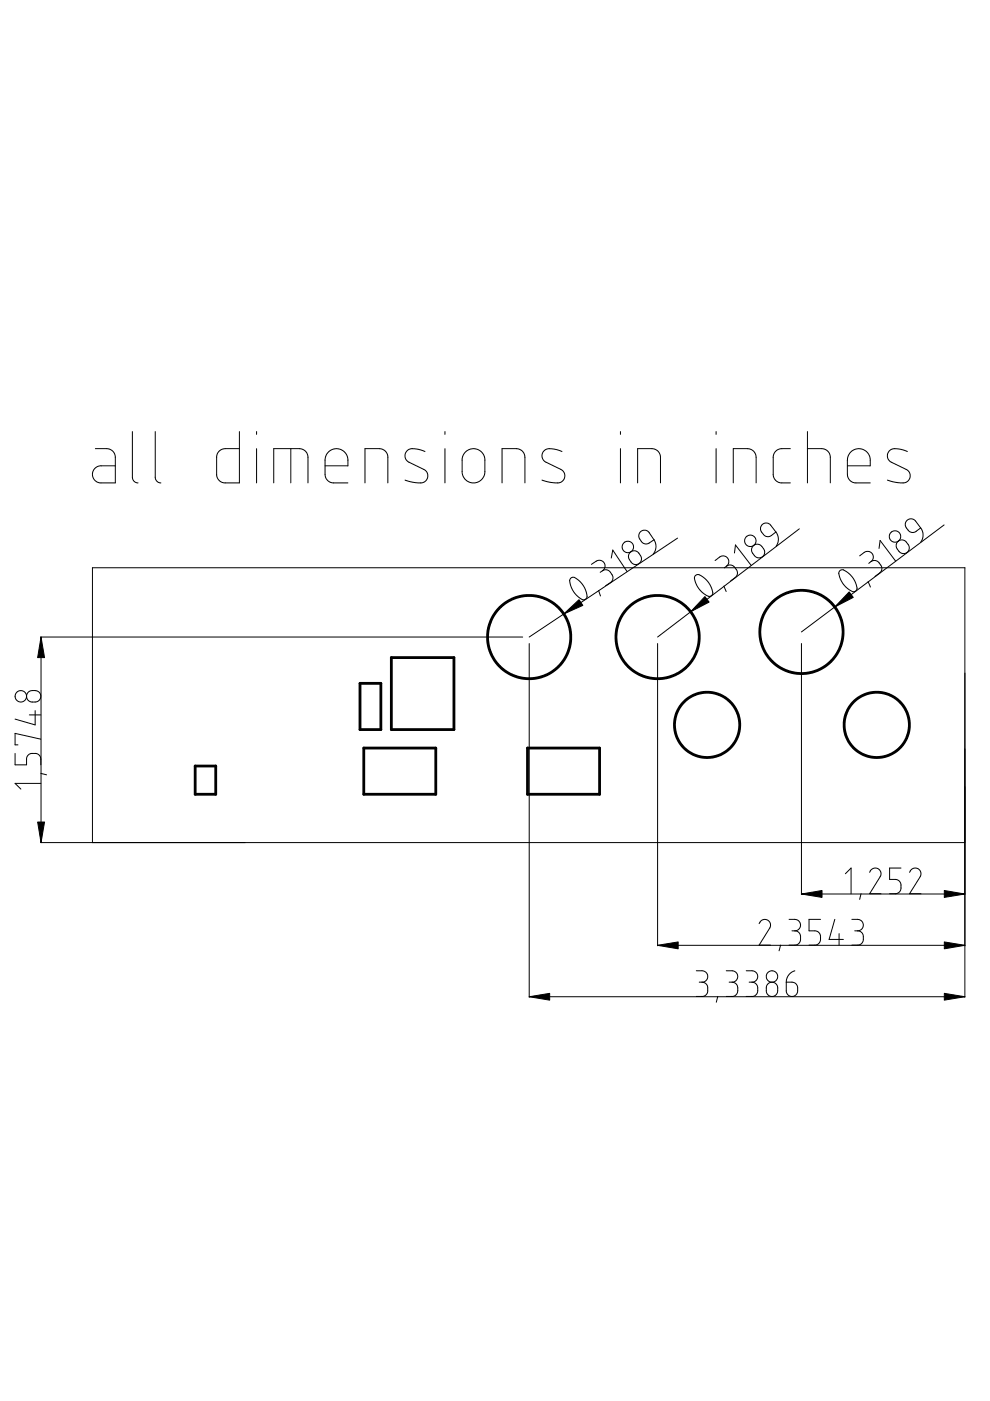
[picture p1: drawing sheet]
<svg xmlns="http://www.w3.org/2000/svg" width="210mm" height="297mm" viewBox="0 0 210 297" stroke-linecap="round" stroke-linejoin="round" font-family="sans-serif">
<g fill="none" stroke="#000" stroke-width=".21">
<path d="M20.2 95.1l2.8 .1 .7 .3 .5 .5 .2 .8v5.6h-3.2l-1-.5-.5-.6-.1-.9 .2-.7 .5-.6 .9-.3h3.2M28.1 91.5v9.8l.4 .8 .8 .3M32.9 91.5v9.8l.4 .8 .8 .3M50.8 91.5v10.9h-3.3l-.6-.2-.6-.5-.4-.9v-4.1l.3-.7 .6-.6 .7-.3h3.3M54.4 91.5v.6M54.4 95.1v7.3M61.7 95.1v7.3M68.9 98.8h4.9l-.1-1.9-.3-.6-.6-.7-.7-.4-1.1-.1-1 .4-.7 .7-.4 1.2v3.5l.4 .8 .8 .6 3.7 .1M90.1 95.7l-1.6-.5h-1.5l-.8 .5-.3 .6v.5l.2 .6 .4 .5 3.9 2 .3 .7-.2 1-.5 .6-.6 .2-1.9-.1-1.6-.5M94.3 91.5v.6M94.3 95.1v7.3M98.6 96l.9-.7 1.2-.2 1.2 .5 .7 .9 .2 .8v3.2l-.6 1.1-.8 .6-.7 .2-1.1-.1-.8-.5-.6-.8-.2-.7v-3z"/>
<path d="M119.1 95.7l-1.5-.5-1.4-.1-.7 .3-.3 .4-.3 1 .2 .6 .4 .5 3.9 1.9 .4 1-.3 .9-.5 .5-.6 .2-1.8-.1-1.7-.5M131.6 91.5v.6M131.6 95.1v7.3M151.8 91.5v.6M151.8 95.1v7.3M167.6 95.1h-1.9l-.8 .2-.6 .5-.4 1v4l.4 .8 .4 .5 .8 .3h2.1M171.2 95.1l3.4 .1 .7 .3 .4 .4 .3 .9v5.6M171.2 91.5v10.9M179.7 98.8h4.8l-.1-2-.3-.6-.5-.6-.7-.4-1.1-.1-1.1 .4-.6 .6-.4 1.2v3.5l.3 .9 .9 .6 3.6 .1M192.4 95.7l-1.6-.5h-1.6l-.8 .6-.2 1 .1 .6 .5 .5 3.8 2 .4 .7-.1 .7-.2 .5-.8 .5-1 .1-2.7-.6M58 102.4v-7.3h5.6l.6 .2 .6 .4 .4 .6 .1 .6v5.5M77.4 102.4v-7.3h3.3l.7 .3 .5 .4 .3 .9v5.7"/>
<path d="M106.4 102.4v-7.3h3.3l.9 .4 .4 .5 .3 .9v5.5M125.4 119.7l1.3-.8 .6-.1 .5 .2 .4 .5 .1 .6-.2 .5-.4 .4M129.6 118.3l.3-1.7 3 4.6M133.6 117.1l.7-.3h.5l.5 .3 .6 .9 .1 .4-.1 .6-.3 .4-.9 .3-.8-.3-.7-1.3zM135.2 102.4v-7.3l3.4 .1 .7 .3 .4 .4 .3 .9v5.6M135.8 112.7l.6-.3 .9 .2 1.4 1.8-1.4 .9h-.4l-.6-.2-.9-1.3 .1-.7zM138.7 114.4l.3 .6 .1 1-.2 .7-.4 .8M143.7 114.1l-31.5 21M151.6 118.9l1.3-1 .9 .1 .5 .4 .2 .5v.6l-.4 .5M155.5 102.4v-7.3l3.4 .1 .7 .3 .5 .5 .2 .9v5.5M155.7 117.2l.2-1.7 3.4 4.4M159.7 115.7l1-.3 .8 .4 .6 1.2-.2 .7-.3 .4-.9 .2-.7-.5-.7-1.1 .1-.6z"/>
<path d="M161.6 111.2l.6-.3 .8 .1 .4 .3 1.1 1.5-1.2 .9h-1l-.4-.4-.6-.8v-.7zM164.5 112.8l.4 .6 .1 .8-.1 .9-.4 .7M169.5 112.1l-30.1 23M182.3 117.9l1.2-.9h1l.5 .5 .2 .5-.2 .7-.3 .4M184.7 119.1l.6-.3 .7 .2 .9 1.2 .1 .6-.3 .5-1.2 .9M184.7 119.1l-.5 .3M186.4 116.3l.2-1.7 3.3 4.4M190.3 114.9l.8-.4 .7 .1 .3 .3 .7 1v.5l-.2 .5-.8 .5-.7-.1-.4-.3-.7-1.1zM192.2 110.4l.8-.4 .6 .1 .4 .2 1.2 1.6-1.3 .9h-.9l-1-1.2v-.7zM195.2 111.9l.5 1.3-.1 1-.4 .8M200.2 111.3l-30.3 22.7M8.6 135.1h102.2"/>
<path d="M8.7 135.1v43.5M112.2 136.4v75M120.9 122.7l.4-.3h.5l.9 .6 .8 .9 .6 1 .3 1.1 .1 .6-.3 .4-.6 .2-.6-.3-1.4-1.4-.7-1.7-.1-.8zM126.9 125.2l.4 1.2M127.7 121l.6-.2 .8 .2 .9 1.3-.3 1-1.3 .9M127.7 121l-.4 .3M139.4 136.4v64.1M147.4 122.1l.4-.3h.4l1 .7 .8 .7 1 1.7 .1 .9-.2 .4-.7 .2-.9-.5-.8-.7-1.1-1.8-.2-.7zM153.5 124.3l.5 1.1M154.1 120l.6-.2 .6 .1 .4 .3 .6 .9 .1 .5-.3 .6-1.2 1M154.1 120l-.5 .4M169.9 136.4v53.3"/>
<path d="M178.1 121l.4-.2h.4l1.1 .8 .7 .8 .6 .9 .4 1.2v.4l-.3 .4-.7 .1-1-.6-.9-.9-.8-1.6-.2-.9zM184.1 123.3l.5 1.2M3.2 159.7v2.5h2.4l.1-1.7 .4-.5 .5-.3 1.2 .1 .6 .4 .2 .5 .1 1.5M5.9 146.8l.7-.4 1.3 .1 .7 .7v.9l-.4 .5-.5 .2h-1.3l-.5-.4-.2-.4v-.7zM6.2 151.6h2.5M7.5 150.7v3l-4.3-1.2M8.7 156.7l-5.5-1.2v2.4h.6M8.6 178.6h196M8.7 166.1h-5.5l1.2 1.2M8.7 164l1.2 .3M19.6 178.6v-58.2h185v91M161 195.8l.5-.7 .9-.2 .7 .4 .3 .9-.1 .5-2.3 3.7h2.4"/>
<path d="M167.3 194.9l1.7 .1 .6 .6 .1 .6-.2 .7-.5 .4-.5 .1M167.9 197.4h.6M168.5 197.4l.7 .1 .5 .6v1.5l-.4 .5-.5 .2-1.5 .1M169.9 189.5h34.7M174 194.9h-2.5v2.5l1.8 .1 .4 .3 .3 .6-.1 1.1-.4 .6-.7 .3h-1.3M177 194.9l-1.2 4.3h3M177.9 198v2.4M179.2 185.3l1.2-1.3v5.5M180.6 194.9l1.7 .1 .6 .6 .1 .6-.2 .7-.5 .4-.5 .1M181.2 197.4h.6M181.8 197.4l.7 .1 .5 .6v1.5l-.4 .5-.4 .2-1.6 .1M182.6 189.5l-.3 1.2"/>
<path d="M184.4 185l.3-.6 .7-.4 .8 .2 .5 .6v.9l-2.3 3.8h2.4M191 184h-2.4v2.5h1.7l.5 .4 .2 .6v.9l-.4 .8-.6 .3h-1.4M192.8 185l.5-.7 .6-.3 .7 .1 .5 .5 .2 .5-.1 .7-2.4 3.7h2.5M112.2 211.3h92.4M139.4 200.4h65.2M147.6 205.8l1.7 .1 .6 .6 .2 .7-.3 .6-.4 .3-.6 .1M148.3 208.2h.5M148.8 208.2l.7 .2 .4 .5 .1 1.5-.3 .6-.5 .2-1.6 .1M152.2 211.3l-.3 1.2M154 205.8l1.6 .1 .7 .5 .1 .5-.1 .6-.4 .5-.7 .2M154.6 208.2h.6M155.2 208.2l.8 .3 .3 .5v1.5l-.3 .5-.4 .2-1.6 .1"/>
<path d="M158.2 205.8l1.7 .1 .6 .5 .2 .5-.1 .6-.5 .5-.7 .2M158.8 208.2h.6M159.4 208.2l.8 .3 .4 .5v1.5l-.3 .5-.6 .2-1.5 .1M162.8 208.6l.4-.3 .5-.1 .6 .2 .3 .3 .3 .5v1l-.2 .6-.4 .3-.8 .2-.9-.6-.1-.4v-1zM165.5 200.4l-.3 1.2M166.7 208.2l1.4 .1 .8 .4 .2 .6v.9l-.1 .5-.5 .4-.8 .2-.8-.6-.2-.5zM168.5 205.8l-.7 .4-.5 .5-.4 .6-.2 .9"/>
<circle cx="133.1" cy="116" r="1.21"/>
<circle cx="159.1" cy="114.7" r="1.22"/>
<circle cx="189.8" cy="113.7" r="1.21"/>
<circle cx="4.4" cy="147.6" r="1.21"/>
<circle cx="163.7" cy="207" r="1.21"/>
</g>
<g fill="none" stroke="#000" stroke-width=".59">
<path d="M83 139.4h13.2v15.3h-13.2zM76.3 144.9h4.5v9.8h-4.5zM77.1 158.6h15.3v9.8h-15.3zM111.8 158.6h15.3v9.8h-15.3zM41.4 162.4h4.3v6h-4.3z"/>
<circle cx="112.2" cy="135.1" r="8.8"/>
<circle cx="139.4" cy="135.1" r="8.8"/>
<circle cx="169.9" cy="134" r="8.8"/>
<circle cx="149.9" cy="153.7" r="6.9"/>
<circle cx="185.9" cy="153.7" r="6.9"/>
</g>
<path d="M8.7 135.1l.7 4.3h-1.4zM119.5 130.2l3.3-3.1 .8 1.3zM149.5 126.5l.8 1.2-3.9 2zM180 125.5l.9 1.2-3.9 2zM8 174.3h1.4l-.7 4.3zM169.9 189.5l4.4-.7v1.5zM200.2 188.8l4.4 .7-4.4 .8zM112.2 211.3l4.3-.7v1.4zM139.4 200.4l4.4-.7v1.5zM200.2 199.7l4.4 .7-4.4 .8zM200.2 210.6l4.4 .7-4.4 .7z" fill="#000" stroke="#000" stroke-width=".21"/>
</svg>
